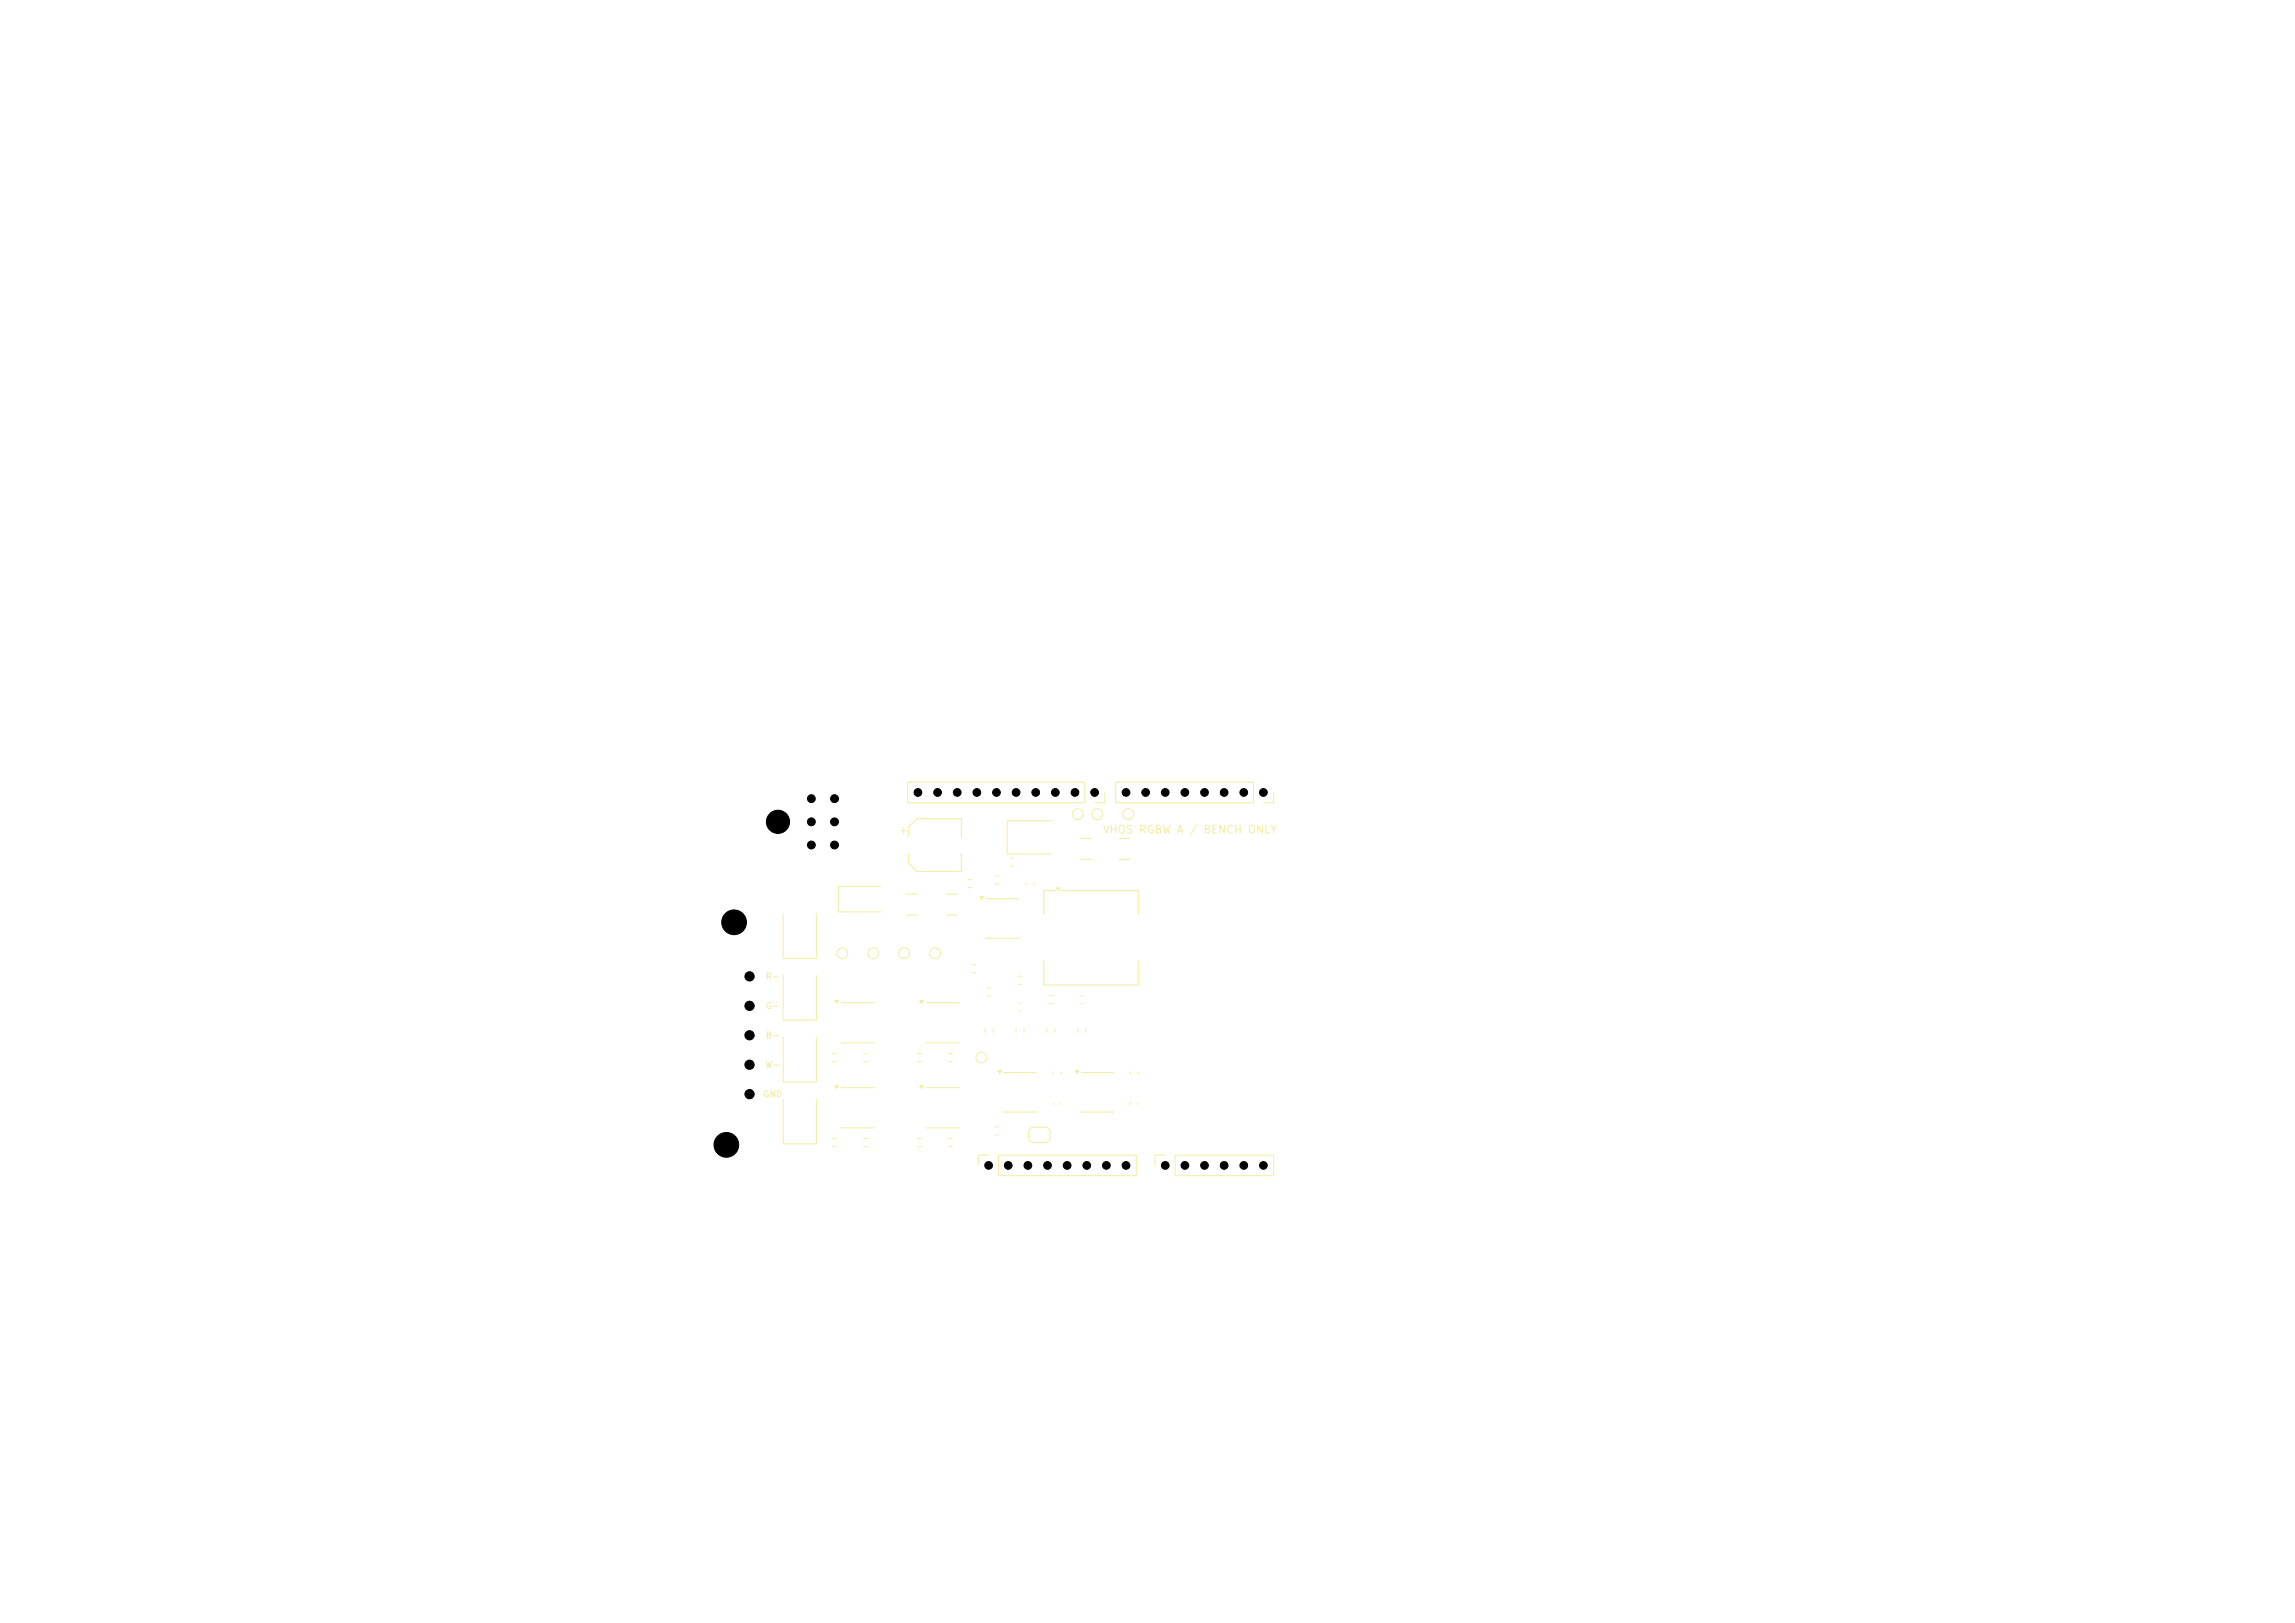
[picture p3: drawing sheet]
<svg xmlns="http://www.w3.org/2000/svg" width="297mm" height="210mm" viewBox="0 0 297 210" stroke-linecap="round" stroke-linejoin="round" font-family="sans-serif">
<defs><g id="words">
<text font-size="1" fill="#f2eda1" x="142.6" y="108.1">VHOS RGBW A / BENCH ONLY</text>
<g font-size=".8" fill="#f2eda1">
<text x="99" y="126.9">R-</text>
<text x="99" y="130.8">G-</text>
<text x="99" y="134.6">B-</text>
<text x="98.7" y="142.2">GND</text>
<text x="99" y="138.4">W-</text>
</g>
</g></defs>
<g fill="none" stroke="#f2eda1" stroke-width=".13">
<path d="M116.6 107.5h.8M117 107.1v.8M117.3 115.7h1.4M117.3 118.4h1.4M117.5 101.2h22.9v2.7h-22.9zM117.6 108.3v-1.3l1.1-1.1h5.7v2.4M117.6 110.4v1.3l1.1 1.1h5.7v-2.4M130.8 111h.4M130.8 112.1h.4M143 102.5v1.4h-1.3M101.3 126.2v5.8h4.3v-5.8M111.8 136.3h.4"/>
<path d="M111.8 137.4h.4M122.8 136.3h.4M122.8 137.4h.4M131.5 133.1v.5M132.5 133.1v.5M135.5 133.1v.5M136.3 138.7v.3M136.5 133.1v.5M137.3 138.7v.3M107.8 147.3h.4M107.8 148.4h.4M119 140.5h.5l-.2 .3z"/>
<path d="M119.8 145.9h4.3M119.8 140.7h4.3"/>
<circle cx="139.5" cy="105.3" r=".7"/>
<circle cx="117" cy="123.3" r=".7"/>
<circle cx="127" cy="136.8" r=".7"/>
</g>
<path d="M119 140.5h.5l-.2 .3z" fill="#f2eda1"/>
<path d="M128.8 113.3h.4M128.8 114.4h.4M139.2 138.5h.4l-.2 .4zM139.9 138.9v-.1h4.2v.1M133.3 146l.4-.2h1.5a.7 .7 0 0 1 .7 .7v.6a.7 .7 0 0 1-.7 .7h-1.4a.7 .7 0 0 1-.7-.7v-.7zM139.9 143.8v.1h4.2v-.1" fill="none" stroke="#f2eda1" stroke-width=".13"/>
<path d="M139.2 138.5h.4l-.2 .4z" fill="#f2eda1"/>
<path d="M101.3 134.2v5.8h4.3v-5.8M119 129.5h.5l-.2 .3zM119.8 134.9h4.3M119.8 129.7h4.3M125.8 124.8h.4M125.8 125.9h.4M118.8 147.3h.4M118.8 148.4h.4M150.8 149.5h-1.3v1.3M152.1 149.5h12.7v2.6h-12.7z" fill="none" stroke="#f2eda1" stroke-width=".13"/>
<path d="M119 129.5h.5l-.2 .3z" fill="#f2eda1"/>
<g fill="none" stroke="#f2eda1" stroke-width=".13">
<path d="M108 140.5h.5l-.2 .3zM108.9 145.9h4.2M108.9 140.7h4.2"/>
<circle cx="113" cy="123.3" r=".7"/>
</g>
<path d="M108 140.5h.5l-.2 .3z" fill="#f2eda1"/>
<g fill="none" stroke="#f2eda1" stroke-width=".13">
<path d="M126.8 116h.5l-.3 .4zM127.6 116.4v-.1h4.2v.1M132.8 114.2v.3M133.8 114.2v.3M139.8 108.5h1.4M139.8 111.2h1.4M118.8 136.3h.4M118.8 137.4h.4M127.6 121.3v.1h4.2v-.1M127.8 127.8h.4M127.8 128.9h.4M131.8 126.3h.4"/>
<path d="M131.8 127.4h.4M139.5 133.1v.5M139.9 128.8h.2M139.9 129.9h.2M140.5 133.1v.5M111.8 147.3h.4M111.8 148.4h.4M128.8 145.8h.4M128.8 146.9h.4M136.3 142.7v.3M137.3 142.7v.3"/>
</g>
<path d="M126.8 116h.5l-.3 .4z" fill="#f2eda1"/>
<g fill="none" stroke="#f2eda1" stroke-width=".13">
<path d="M136.7 115.2h-1.6v3.1M136.7 114.9h.5l-.3 .3zM137.2 115.2h10.1v3.1M135.1 124.4v3.1h12.2v-3.1M127.9 149.5h-1.3v1.3M129.2 149.5h17.8v2.6h-17.8zM146.3 142.7v.3M147.3 142.7v.3"/>
<circle cx="109" cy="123.3" r=".7"/>
</g>
<path d="M136.7 114.9h.5l-.3 .3z" fill="#f2eda1"/>
<g fill="none" stroke="#f2eda1" stroke-width=".13">
<path d="M114 114.7h-5.5v3.3h5.5M136.2 106.2h-5.9v4.3h5.9M144.8 108.5h1.4M144.8 111.2h1.4M127.5 133.1v.5M128.5 133.1v.5M129.2 138.5h.4l-.2 .4zM129.9 138.9v-.1h4.2v.1M135.8 128.8h.4M135.8 129.9h.4M146.3 138.7v.3M147.3 138.7v.3"/>
<path d="M122.8 147.3h.4M122.8 148.4h.4M129.9 143.8v.1h4.2v-.1"/>
<circle cx="142" cy="105.3" r=".7"/>
</g>
<path d="M129.2 138.5h.4l-.2 .4z" fill="#f2eda1"/>
<g fill="none" stroke="#f2eda1" stroke-width=".13">
<path d="M101.3 118.2v5.8h4.3v-5.8M122.5 115.7h1.4M122.5 118.4h1.4M125.3 113.8h.4M125.3 114.9h.4M144.4 101.2h17.8v2.7h-17.8zM164.8 102.5v1.4h-1.3M107.8 136.3h.4M107.8 137.4h.4M108 129.5h.5l-.2 .3zM108.9 134.9h4.2M108.9 129.7h4.2"/>
<path d="M101.3 142.2v5.8h4.3v-5.8"/>
</g>
<path d="M108 129.5h.5l-.2 .3z" fill="#f2eda1"/>
<g fill="none" stroke="#f2eda1" stroke-width=".13">
<path d="M131.9 129.8h.2M131.9 130.9h.2"/>
<circle cx="146" cy="105.3" r=".7"/>
<circle cx="121" cy="123.3" r=".7"/>
</g>
<g fill="#000" stroke="#000" stroke-width=".13">
<circle cx="95" cy="119.3" r="1.6"/>
<circle cx="100.7" cy="106.3" r="1.5"/>
<circle cx="105" cy="109.3" r=".51"/>
<circle cx="105" cy="106.3" r=".51"/>
<circle cx="105" cy="103.3" r=".51"/>
<circle cx="108" cy="109.3" r=".51"/>
<circle cx="108" cy="106.3" r=".51"/>
<circle cx="108" cy="103.3" r=".51"/>
<circle cx="118.8" cy="102.5" r=".5"/>
<circle cx="121.3" cy="102.5" r=".5"/>
<circle cx="123.9" cy="102.5" r=".5"/>
<circle cx="126.4" cy="102.5" r=".5"/>
<circle cx="129" cy="102.5" r=".5"/>
<circle cx="131.5" cy="102.5" r=".5"/>
<circle cx="134" cy="102.5" r=".5"/>
<circle cx="136.6" cy="102.5" r=".5"/>
<circle cx="139.1" cy="102.5" r=".5"/>
<circle cx="141.7" cy="102.5" r=".5"/>
<circle cx="145.7" cy="102.5" r=".5"/>
<circle cx="148.3" cy="102.5" r=".5"/>
<circle cx="150.8" cy="102.5" r=".5"/>
<circle cx="153.3" cy="102.5" r=".5"/>
<circle cx="155.9" cy="102.5" r=".5"/>
<circle cx="158.4" cy="102.5" r=".5"/>
<circle cx="161" cy="102.5" r=".5"/>
<circle cx="163.5" cy="102.5" r=".5"/>
<circle cx="97" cy="130.1" r=".6"/>
<circle cx="97" cy="134" r=".6"/>
<circle cx="97" cy="137.8" r=".6"/>
<circle cx="97" cy="126.3" r=".6"/>
<circle cx="94" cy="148.1" r="1.6"/>
<circle cx="97" cy="141.6" r=".6"/>
<circle cx="127.9" cy="150.8" r=".5"/>
<circle cx="130.5" cy="150.8" r=".5"/>
<circle cx="133" cy="150.8" r=".5"/>
<circle cx="135.6" cy="150.8" r=".5"/>
<circle cx="138.1" cy="150.8" r=".5"/>
<circle cx="140.6" cy="150.8" r=".5"/>
<circle cx="143.2" cy="150.8" r=".5"/>
<circle cx="145.7" cy="150.8" r=".5"/>
<circle cx="150.8" cy="150.8" r=".5"/>
<circle cx="153.3" cy="150.8" r=".5"/>
<circle cx="155.9" cy="150.8" r=".5"/>
<circle cx="158.4" cy="150.8" r=".5"/>
<circle cx="161" cy="150.8" r=".5"/>
<circle cx="163.5" cy="150.8" r=".5"/>
</g>
<use href="#words"/>
</svg>
